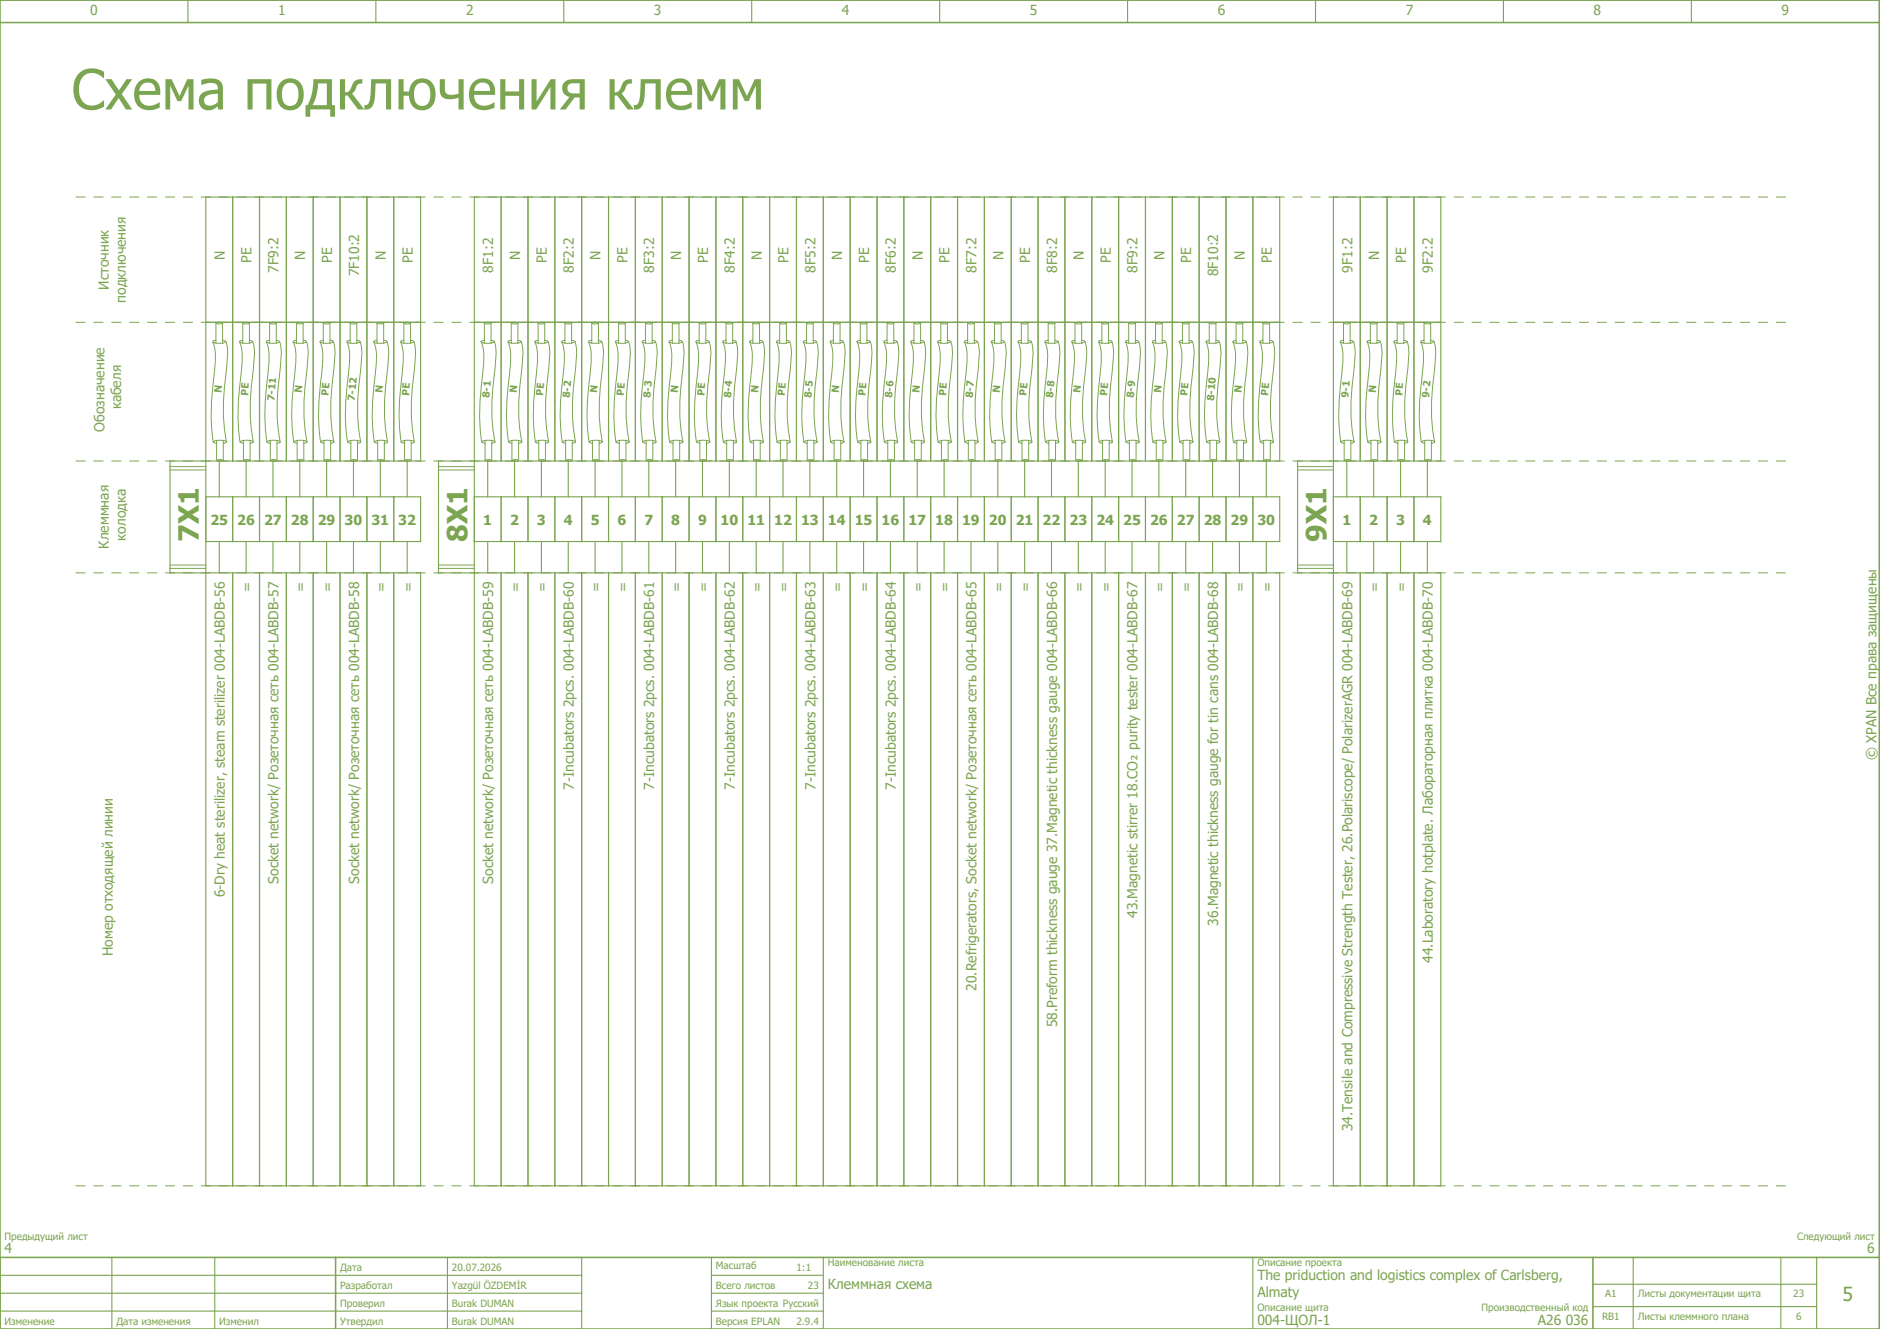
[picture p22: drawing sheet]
<svg xmlns="http://www.w3.org/2000/svg" width="420mm" height="297mm" viewBox="0 0 420 297" stroke-linecap="round" stroke-linejoin="round" font-family="sans-serif">
<defs><g id="words">
<text font-size="12.4" fill="#7ca552" x="16" y="24.5">Схема подключения клемм</text>
<g font-size="6.2" fill="#7ca552">
<text x="44.5" y="121.1" transform="rotate(-90 44.5 121.1)">7X1</text>
<text x="104.5" y="121.1" transform="rotate(-90 104.5 121.1)">8X1</text>
<text x="296.5" y="121.1" transform="rotate(-90 296.5 121.1)">9X1</text>
</g>
<text font-size="4.3" fill="#7ca552" x="411.8" y="290.8">5</text>
<g font-size="3.1" fill="#7ca552">
<text x="20.2" y="3.4">0</text>
<text x="62.2" y="3.4">1</text>
<text x="104.2" y="3.4">2</text>
<text x="146.2" y="3.4">3</text>
<text x="188.2" y="3.4">4</text>
<text x="230.2" y="3.4">5</text>
<text x="272.2" y="3.4">6</text>
<text x="314.2" y="3.4">7</text>
<text x="356.2" y="3.4">8</text>
<text x="398.2" y="3.4">9</text>
<text x="50.2" y="58.1" transform="rotate(-90 50.2 58.1)">N</text>
<text x="56.2" y="58.8" transform="rotate(-90 56.2 58.8)">PE</text>
<text x="68.2" y="58.1" transform="rotate(-90 68.2 58.1)">N</text>
<text x="74.2" y="58.8" transform="rotate(-90 74.2 58.8)">PE</text>
<text x="86.2" y="58.1" transform="rotate(-90 86.2 58.1)">N</text>
<text x="92.2" y="58.8" transform="rotate(-90 92.2 58.8)">PE</text>
<text x="116.2" y="58.1" transform="rotate(-90 116.2 58.1)">N</text>
<text x="122.2" y="58.8" transform="rotate(-90 122.2 58.8)">PE</text>
<text x="134.2" y="58.1" transform="rotate(-90 134.2 58.1)">N</text>
<text x="140.2" y="58.8" transform="rotate(-90 140.2 58.8)">PE</text>
<text x="152.2" y="58.1" transform="rotate(-90 152.2 58.1)">N</text>
<text x="158.2" y="58.8" transform="rotate(-90 158.2 58.8)">PE</text>
<text x="170.2" y="58.1" transform="rotate(-90 170.2 58.1)">N</text>
<text x="176.2" y="58.8" transform="rotate(-90 176.2 58.8)">PE</text>
<text x="188.2" y="58.1" transform="rotate(-90 188.2 58.1)">N</text>
<text x="194.2" y="58.8" transform="rotate(-90 194.2 58.8)">PE</text>
<text x="206.2" y="58.1" transform="rotate(-90 206.2 58.1)">N</text>
<text x="212.2" y="58.8" transform="rotate(-90 212.2 58.8)">PE</text>
<text x="224.2" y="58.1" transform="rotate(-90 224.2 58.1)">N</text>
<text x="230.2" y="58.8" transform="rotate(-90 230.2 58.8)">PE</text>
<text x="242.2" y="58.1" transform="rotate(-90 242.2 58.1)">N</text>
<text x="248.2" y="58.8" transform="rotate(-90 248.2 58.8)">PE</text>
<text x="260.2" y="58.1" transform="rotate(-90 260.2 58.1)">N</text>
<text x="266.2" y="58.8" transform="rotate(-90 266.2 58.8)">PE</text>
<text x="278.2" y="58.1" transform="rotate(-90 278.2 58.1)">N</text>
<text x="284.2" y="58.8" transform="rotate(-90 284.2 58.8)">PE</text>
<text x="308.2" y="58.1" transform="rotate(-90 308.2 58.1)">N</text>
<text x="314.2" y="58.8" transform="rotate(-90 314.2 58.8)">PE</text>
<text x="24.4" y="64.7" transform="rotate(-90 24.4 64.7)">Источник</text>
<text x="62.2" y="60.9" transform="rotate(-90 62.2 60.9)">7F9:2</text>
<text x="80.2" y="61.8" transform="rotate(-90 80.2 61.8)">7F10:2</text>
<text x="110.2" y="60.9" transform="rotate(-90 110.2 60.9)">8F1:2</text>
<text x="128.2" y="60.9" transform="rotate(-90 128.2 60.9)">8F2:2</text>
<text x="146.2" y="60.9" transform="rotate(-90 146.2 60.9)">8F3:2</text>
<text x="164.2" y="60.9" transform="rotate(-90 164.2 60.9)">8F4:2</text>
<text x="182.2" y="60.9" transform="rotate(-90 182.2 60.9)">8F5:2</text>
<text x="200.2" y="60.9" transform="rotate(-90 200.2 60.9)">8F6:2</text>
<text x="218.2" y="60.9" transform="rotate(-90 218.2 60.9)">8F7:2</text>
<text x="236.2" y="60.9" transform="rotate(-90 236.2 60.9)">8F8:2</text>
<text x="254.2" y="60.9" transform="rotate(-90 254.2 60.9)">8F9:2</text>
<text x="272.2" y="61.8" transform="rotate(-90 272.2 61.8)">8F10:2</text>
<text x="302.2" y="60.9" transform="rotate(-90 302.2 60.9)">9F1:2</text>
<text x="320.2" y="60.9" transform="rotate(-90 320.2 60.9)">9F2:2</text>
<text x="28.1" y="67.7" transform="rotate(-90 28.1 67.7)">подключения</text>
<text x="27.1" y="91.5" transform="rotate(-90 27.1 91.5)">кабеля</text>
<text x="23.4" y="96.5" transform="rotate(-90 23.4 96.5)">Обозначение</text>
<text x="47" y="117.3">25</text>
<text x="53" y="117.3">26</text>
<text x="59" y="117.3">27</text>
<text x="65" y="117.3">28</text>
<text x="71" y="117.3">29</text>
<text x="77" y="117.3">30</text>
<text x="83" y="117.3">31</text>
<text x="89" y="117.3">32</text>
<text x="108" y="117.3">1</text>
<text x="114" y="117.3">2</text>
<text x="120" y="117.3">3</text>
<text x="126" y="117.3">4</text>
<text x="132" y="117.3">5</text>
<text x="138" y="117.3">6</text>
<text x="144" y="117.3">7</text>
<text x="150" y="117.3">8</text>
<text x="156" y="117.3">9</text>
<text x="161" y="117.3">10</text>
<text x="167" y="117.3">11</text>
<text x="173" y="117.3">12</text>
<text x="179" y="117.3">13</text>
<text x="185" y="117.3">14</text>
<text x="191" y="117.3">15</text>
<text x="197" y="117.3">16</text>
<text x="203" y="117.3">17</text>
<text x="209" y="117.3">18</text>
<text x="215" y="117.3">19</text>
<text x="221" y="117.3">20</text>
<text x="227" y="117.3">21</text>
<text x="233" y="117.3">22</text>
<text x="239" y="117.3">23</text>
<text x="245" y="117.3">24</text>
<text x="251" y="117.3">25</text>
<text x="257" y="117.3">26</text>
<text x="263" y="117.3">27</text>
<text x="269" y="117.3">28</text>
<text x="275" y="117.3">29</text>
<text x="281" y="117.3">30</text>
<text x="300" y="117.3">1</text>
<text x="306" y="117.3">2</text>
<text x="312" y="117.3">3</text>
<text x="318" y="117.3">4</text>
<text x="24.4" y="122.6" transform="rotate(-90 24.4 122.6)">Клеммная</text>
<text x="28.1" y="120.8" transform="rotate(-90 28.1 120.8)">колодка</text>
<text x="56.2" y="132.3" transform="rotate(-90 56.2 132.3)">=</text>
<text x="68.2" y="132.3" transform="rotate(-90 68.2 132.3)">=</text>
<text x="74.2" y="132.3" transform="rotate(-90 74.2 132.3)">=</text>
<text x="86.2" y="132.3" transform="rotate(-90 86.2 132.3)">=</text>
<text x="92.2" y="132.3" transform="rotate(-90 92.2 132.3)">=</text>
<text x="116.2" y="132.3" transform="rotate(-90 116.2 132.3)">=</text>
<text x="122.2" y="132.3" transform="rotate(-90 122.2 132.3)">=</text>
<text x="134.2" y="132.3" transform="rotate(-90 134.2 132.3)">=</text>
<text x="140.2" y="132.3" transform="rotate(-90 140.2 132.3)">=</text>
<text x="152.2" y="132.3" transform="rotate(-90 152.2 132.3)">=</text>
<text x="158.2" y="132.3" transform="rotate(-90 158.2 132.3)">=</text>
<text x="170.2" y="132.3" transform="rotate(-90 170.2 132.3)">=</text>
<text x="176.2" y="132.3" transform="rotate(-90 176.2 132.3)">=</text>
<text x="188.2" y="132.3" transform="rotate(-90 188.2 132.3)">=</text>
<text x="194.2" y="132.3" transform="rotate(-90 194.2 132.3)">=</text>
<text x="206.2" y="132.3" transform="rotate(-90 206.2 132.3)">=</text>
<text x="212.2" y="132.3" transform="rotate(-90 212.2 132.3)">=</text>
<text x="224.2" y="132.3" transform="rotate(-90 224.2 132.3)">=</text>
<text x="230.2" y="132.3" transform="rotate(-90 230.2 132.3)">=</text>
<text x="242.2" y="132.3" transform="rotate(-90 242.2 132.3)">=</text>
<text x="248.2" y="132.3" transform="rotate(-90 248.2 132.3)">=</text>
<text x="260.2" y="132.3" transform="rotate(-90 260.2 132.3)">=</text>
<text x="266.2" y="132.3" transform="rotate(-90 266.2 132.3)">=</text>
<text x="278.2" y="132.3" transform="rotate(-90 278.2 132.3)">=</text>
<text x="284.2" y="132.3" transform="rotate(-90 284.2 132.3)">=</text>
<text x="308.2" y="132.3" transform="rotate(-90 308.2 132.3)">=</text>
<text x="314.2" y="132.3" transform="rotate(-90 314.2 132.3)">=</text>
<text x="419.4" y="169.9" transform="rotate(-90 419.4 169.9)">© XPAN Все права защищены</text>
<text x="128.2" y="176.5" transform="rotate(-90 128.2 176.5)">7-Incubators 2pcs. 004-LABDB-60</text>
<text x="146.2" y="176.5" transform="rotate(-90 146.2 176.5)">7-Incubators 2pcs. 004-LABDB-61</text>
<text x="164.2" y="176.5" transform="rotate(-90 164.2 176.5)">7-Incubators 2pcs. 004-LABDB-62</text>
<text x="182.2" y="176.5" transform="rotate(-90 182.2 176.5)">7-Incubators 2pcs. 004-LABDB-63</text>
<text x="200.2" y="176.5" transform="rotate(-90 200.2 176.5)">7-Incubators 2pcs. 004-LABDB-64</text>
<text x="62.2" y="197.5" transform="rotate(-90 62.2 197.5)">Socket network/ Розеточная сеть 004-LABDB-57</text>
<text x="80.2" y="197.5" transform="rotate(-90 80.2 197.5)">Socket network/ Розеточная сеть 004-LABDB-58</text>
<text x="110.2" y="197.5" transform="rotate(-90 110.2 197.5)">Socket network/ Розеточная сеть 004-LABDB-59</text>
<text x="50.2" y="200.5" transform="rotate(-90 50.2 200.5)">6-Dry heat sterilizer, steam sterilizer 004-LABDB-56</text>
<text x="254.2" y="205.2" transform="rotate(-90 254.2 205.2)">43.Magnetic stirrer 18.CO₂ purity tester 004-LABDB-67</text>
<text x="272.2" y="206.9" transform="rotate(-90 272.2 206.9)">36.Magnetic thickness gauge for tin cans 004-LABDB-68</text>
<text x="25.2" y="213.7" transform="rotate(-90 25.2 213.7)">Номер отходящей линии</text>
<text x="320.2" y="215.2" transform="rotate(-90 320.2 215.2)">44.Laboratory hotplate. Лабораторная плитка 004-LABDB-70</text>
<text x="218.2" y="221.4" transform="rotate(-90 218.2 221.4)">20.Refrigerators, Socket network/ Розеточная сеть 004-LABDB-65</text>
<text x="236.2" y="229.6" transform="rotate(-90 236.2 229.6)">58.Preform thickness gauge 37.Magnetic thickness gauge 004-LABDB-66</text>
<text x="302.2" y="252.9" transform="rotate(-90 302.2 252.9)">34.Tensile and Compressive Strength Tester, 26.Polariscope/ PolarizerAGR 004-LABDB-69</text>
<text x="1" y="280">4</text>
<text x="417.3" y="280">6</text>
<text x="281" y="286">The priduction and logistics complex of Carlsberg,</text>
<text x="185" y="288.1">Клеммная схема</text>
<text x="281" y="289.8">Almaty</text>
<text x="281" y="296">004-ЩОЛ-1</text>
<text x="343.7" y="296">A26 036</text>
</g>
<g font-size="2.2" fill="#7ca552">
<text x="49.5" y="87.9" transform="rotate(-85 49.5 87.9)">N</text>
<text x="55.4" y="88.4" transform="rotate(-85 55.4 88.4)">PE</text>
<text x="61.3" y="89.6" transform="rotate(-85 61.3 89.6)">7-11</text>
<text x="67.5" y="87.9" transform="rotate(-85 67.5 87.9)">N</text>
<text x="73.4" y="88.4" transform="rotate(-85 73.4 88.4)">PE</text>
<text x="79.3" y="89.6" transform="rotate(-85 79.3 89.6)">7-12</text>
<text x="85.5" y="87.9" transform="rotate(-85 85.5 87.9)">N</text>
<text x="91.4" y="88.4" transform="rotate(-85 91.4 88.4)">PE</text>
<text x="109.4" y="88.9" transform="rotate(-85 109.4 88.9)">8-1</text>
<text x="115.5" y="87.9" transform="rotate(-85 115.5 87.9)">N</text>
<text x="121.4" y="88.4" transform="rotate(-85 121.4 88.4)">PE</text>
<text x="127.4" y="88.9" transform="rotate(-85 127.4 88.9)">8-2</text>
<text x="133.5" y="87.9" transform="rotate(-85 133.5 87.9)">N</text>
<text x="139.4" y="88.4" transform="rotate(-85 139.4 88.4)">PE</text>
<text x="145.4" y="88.9" transform="rotate(-85 145.4 88.9)">8-3</text>
<text x="151.5" y="87.9" transform="rotate(-85 151.5 87.9)">N</text>
<text x="157.4" y="88.4" transform="rotate(-85 157.4 88.4)">PE</text>
<text x="163.4" y="88.9" transform="rotate(-85 163.4 88.9)">8-4</text>
<text x="169.5" y="87.9" transform="rotate(-85 169.5 87.9)">N</text>
<text x="175.4" y="88.4" transform="rotate(-85 175.4 88.4)">PE</text>
<text x="181.4" y="88.9" transform="rotate(-85 181.4 88.9)">8-5</text>
<text x="187.5" y="87.9" transform="rotate(-85 187.5 87.9)">N</text>
<text x="193.4" y="88.4" transform="rotate(-85 193.4 88.4)">PE</text>
<text x="199.4" y="88.9" transform="rotate(-85 199.4 88.9)">8-6</text>
<text x="205.5" y="87.9" transform="rotate(-85 205.5 87.9)">N</text>
<text x="211.4" y="88.4" transform="rotate(-85 211.4 88.4)">PE</text>
<text x="217.4" y="88.9" transform="rotate(-85 217.4 88.9)">8-7</text>
<text x="223.5" y="87.9" transform="rotate(-85 223.5 87.9)">N</text>
<text x="229.4" y="88.4" transform="rotate(-85 229.4 88.4)">PE</text>
<text x="235.4" y="88.9" transform="rotate(-85 235.4 88.9)">8-8</text>
<text x="241.5" y="87.9" transform="rotate(-85 241.5 87.9)">N</text>
<text x="247.4" y="88.4" transform="rotate(-85 247.4 88.4)">PE</text>
<text x="253.4" y="88.9" transform="rotate(-85 253.4 88.9)">8-9</text>
<text x="259.5" y="87.9" transform="rotate(-85 259.5 87.9)">N</text>
<text x="265.4" y="88.4" transform="rotate(-85 265.4 88.4)">PE</text>
<text x="271.3" y="89.6" transform="rotate(-85 271.3 89.6)">8-10</text>
<text x="277.5" y="87.9" transform="rotate(-85 277.5 87.9)">N</text>
<text x="283.4" y="88.4" transform="rotate(-85 283.4 88.4)">PE</text>
<text x="301.4" y="88.9" transform="rotate(-85 301.4 88.9)">9-1</text>
<text x="307.5" y="87.9" transform="rotate(-85 307.5 87.9)">N</text>
<text x="313.4" y="88.4" transform="rotate(-85 313.4 88.4)">PE</text>
<text x="319.4" y="88.9" transform="rotate(-85 319.4 88.9)">9-2</text>
<text x="1" y="277">Предыдущий лист</text>
<text x="401.6" y="277">Следующий лист</text>
<text x="76" y="284">Дата</text>
<text x="101" y="284">20.07.2026</text>
<text x="160" y="283.6">Масштаб</text>
<text x="178" y="284">1:1</text>
<text x="185" y="283">Наименование листа</text>
<text x="281" y="283">Описание проекта</text>
<text x="76" y="288">Разработал</text>
<text x="76" y="292">Проверил</text>
<text x="101" y="288">Yazgül ÖZDEMİR</text>
<text x="101" y="292">Burak DUMAN</text>
<text x="160" y="288">Всего листов</text>
<text x="160" y="292">Язык проекта Русский</text>
<text x="180.6" y="288">23</text>
<text x="281" y="293">Описание щита</text>
<text x="331.1" y="293">Производственный код</text>
<text x="358.7" y="289.9">A1</text>
<text x="366" y="289.9">Листы документации щита</text>
<text x="400.8" y="289.9">23</text>
<text x="1" y="296">Изменение</text>
<text x="26" y="296">Дата изменения</text>
<text x="49" y="296">Изменил</text>
<text x="76" y="296">Утвердил</text>
<text x="101" y="296">Burak DUMAN</text>
<text x="160" y="296">Версия EPLAN</text>
<text x="178" y="296">2.9.4</text>
<text x="358" y="294.9">RB1</text>
<text x="366" y="294.9">Листы клеммного плана</text>
<text x="401.4" y="294.9">6</text>
</g>
</g></defs>
<path d="M0 0h420v297h-420zM0 5h420M0 281h420M75 281v16" fill="none" stroke="#7ca552" stroke-width=".35"/>
<g fill="none" stroke="#7ca552" stroke-width=".25">
<path d="M42 0v5M84 0v5M126 0v5M168 0v5M210 0v5M252 0v5M294 0v5M336 0v5M378 0v5M46 44h48v59h-56v25h56v137h-48zM52 44v59M58 44v59"/>
<path d="M64 44v59M70 44v59M76 44v59M82 44v59M88 44v59M106 44h180v59h-188v25h188v137h-180zM112 44v59M118 44v59M124 44v59M130 44v59M136 44v59M142 44v59"/>
<path d="M148 44v59M154 44v59M160 44v59M166 44v59M172 44v59M178 44v59M184 44v59M190 44v59M196 44v59M202 44v59M208 44v59M214 44v59"/>
<path d="M220 44v59M226 44v59M232 44v59M238 44v59M244 44v59M250 44v59M256 44v59M262 44v59M268 44v59M274 44v59M280 44v59M298 44h24v59h-32v25h32v137h-24z"/>
<path d="M304 44v59M310 44v59M316 44v59M46 72h48M106 72h180M298 72h24M46 111h48v10h-48M49 103v8M52 111v10M55 103v8M58 111v10M61 103v8"/>
<path d="M64 111v10M67 103v8M70 111v10M73 103v8M76 111v10M79 103v8M82 111v10M85 103v8M88 111v10M91 103v8M106 111h180v10h-180M109 103v8"/>
<path d="M112 111v10M115 103v8M118 111v10M121 103v8M124 111v10M127 103v8M130 111v10M133 103v8M136 111v10M139 103v8M142 111v10M145 103v8"/>
<path d="M148 111v10M151 103v8M154 111v10M157 103v8M160 111v10M163 103v8M166 111v10M169 103v8M172 111v10M175 103v8M178 111v10M181 103v8"/>
<path d="M184 111v10M187 103v8M190 111v10M193 103v8M196 111v10M199 103v8M202 111v10M205 103v8M208 111v10M211 103v8M214 111v10M217 103v8"/>
<path d="M220 111v10M223 103v8M226 111v10M229 103v8M232 111v10M235 103v8M238 111v10M241 103v8M244 111v10M247 103v8M250 111v10M253 103v8"/>
<path d="M256 111v10M259 103v8M262 111v10M265 103v8M268 111v10M271 103v8M274 111v10M277 103v8M280 111v10M283 103v8M298 111h24v10h-24M301 103v8"/>
<path d="M304 111v10M307 103v8M310 111v10M313 103v8M316 111v10M319 103v8M49 121v7M52 128v137M55 121v7M58 128v137M61 121v7M64 128v137"/>
<path d="M67 121v7M70 128v137M73 121v7M76 128v137M79 121v7M82 128v137M85 121v7M88 128v137M91 121v7M109 121v7M112 128v137M115 121v7"/>
<path d="M118 128v137M121 121v7M124 128v137M127 121v7M130 128v137M133 121v7M136 128v137M139 121v7M142 128v137M145 121v7M148 128v137M151 121v7"/>
<path d="M154 128v137M157 121v7M160 128v137M163 121v7M166 128v137M169 121v7M172 128v137M175 121v7M178 128v137M181 121v7M184 128v137M187 121v7"/>
<path d="M190 128v137M193 121v7M196 128v137M199 121v7M202 128v137M205 121v7M208 128v137M211 121v7M214 128v137M217 121v7M220 128v137M223 121v7"/>
<path d="M226 128v137M229 121v7M232 128v137M235 121v7M238 128v137M241 121v7M244 128v137M247 121v7M250 128v137M253 121v7M256 128v137M259 121v7"/>
<path d="M262 128v137M265 121v7M268 128v137M271 121v7M274 128v137M277 121v7M280 128v137M283 121v7M301 121v7M304 128v137M307 121v7M310 128v137"/>
<path d="M313 121v7M316 128v137M319 121v7M0 285h130M0 289h130M0 293h130M25 281v16M48 281v16M100 281v16M130 281v16M159 281v16M159 285h25"/>
<path d="M159 289h25M159 293h25M184 281v16M280 281v16M356 287h50M356 281v16M356 292h50M365 281v16M398 281v16M406 281v16"/>
</g>
<path d="M17 44h382M17 72h382M17 103h382M17 128h382M17 265h382" fill="none" stroke="#7ca552" stroke-width=".22" stroke-dasharray="2 2"/>
<g fill="none" stroke="#7ca552" stroke-width=".22">
<path d="M47.5 76.4a12.4 12.4 0 0 1 .4 6.5 59.6 59.6 0 0 0-.3 15.9M48.3 76.7h1.4M48.3 76l-.5 .1-.3 .3 .8 .3M48.3 72.2v4.5M48.3 72.2l.7-.2 .7 .2-.7 .2zM49.7 76l.8 .4-.8 .3M49.7 72.2v4.5M50.5 76.3a14.7 14.7 0 0 1 .1 6.5 49.4 49.4 0 0 0 0 16M53.5 76.4a12.4 12.4 0 0 1 .4 6.5 59.6 59.6 0 0 0-.3 15.9M54.3 76.7h1.4M54.3 76l-.5 .1-.3 .3 .8 .3M54.3 72.2v4.5"/>
<path d="M54.3 72.2l.7-.2 .7 .2-.7 .2zM55.7 76l.8 .4-.8 .3M55.7 72.2v4.5M56.5 76.3a14.7 14.7 0 0 1 .1 6.5 49.4 49.4 0 0 0 0 16M59.5 76.4a12.4 12.4 0 0 1 .4 6.5 59.6 59.6 0 0 0-.3 15.9M60.3 72.2l.7-.2 .7 .2-.7 .2zM60.3 76.7h1.4M60.3 76l-.5 .1-.3 .3 .8 .3M60.3 72.2v4.5M61.7 76l.8 .4-.8 .3M61.7 72.2v4.5M62.5 76.3a14.7 14.7 0 0 1 .1 6.5 49.4 49.4 0 0 0 0 16"/>
<path d="M65.5 76.4a12.4 12.4 0 0 1 .4 6.5 59.6 59.6 0 0 0-.3 15.9M66.3 72.2l.7-.2 .7 .2-.7 .2zM66.3 76.7h1.4M66.3 76l-.5 .1-.3 .3 .8 .3M66.3 72.2v4.5M67.7 76l.8 .4-.8 .3M67.7 72.2v4.5M68.5 76.3a14.7 14.7 0 0 1 .1 6.5 49.4 49.4 0 0 0 0 16M71.5 76.4a12.4 12.4 0 0 1 .4 6.5 59.6 59.6 0 0 0-.3 15.9M72.3 72.2l.7-.2 .7 .2-.7 .2zM72.3 76.7h1.4M72.3 76l-.5 .1-.3 .3 .8 .3"/>
<path d="M72.3 72.2v4.5M73.7 76l.8 .4-.8 .3M73.7 72.2v4.5M74.5 76.3a14.7 14.7 0 0 1 .1 6.5 49.4 49.4 0 0 0 0 16M77.5 76.4a12.4 12.4 0 0 1 .4 6.5 59.6 59.6 0 0 0-.3 15.9M78.3 72.2l.7-.2 .7 .2-.7 .2zM78.3 76.7h1.4M78.3 76l-.5 .1-.3 .3 .8 .3M78.3 72.2v4.5M79.7 76l.8 .4-.8 .3M79.7 72.2v4.5M80.5 76.3a14.7 14.7 0 0 1 .1 6.5 49.4 49.4 0 0 0 0 16"/>
<path d="M83.5 76.4a12.4 12.4 0 0 1 .4 6.5 59.6 59.6 0 0 0-.3 15.9M84.3 72.2l.7-.2 .7 .2-.7 .2zM84.3 76.7h1.4M84.3 76l-.5 .1-.3 .3 .8 .3M84.3 72.2v4.5M85.7 76l.8 .4-.8 .3M85.7 72.2v4.5M86.5 76.3a14.7 14.7 0 0 1 .1 6.5 49.4 49.4 0 0 0 0 16M89.5 76.4a12.4 12.4 0 0 1 .4 6.5 59.6 59.6 0 0 0-.3 15.9M90.3 72.2l.7-.2 .7 .2-.7 .2zM90.3 76.7h1.4M90.3 76l-.5 .1-.3 .3 .8 .3"/>
<path d="M90.3 72.2v4.5M91.7 76l.8 .4-.8 .3M91.7 72.2v4.5M92.5 76.3a14.7 14.7 0 0 1 .1 6.5 49.4 49.4 0 0 0 0 16M107.5 76.4a12.4 12.4 0 0 1 .4 6.5 59.6 59.6 0 0 0-.3 15.9M108.3 72.2l.7-.2 .7 .2-.7 .2zM108.3 76.7h1.4M108.3 76l-.5 .1-.3 .3 .8 .3M108.3 72.2v4.5M109.7 76l.8 .4-.8 .3M109.7 72.2v4.5M110.5 76.3a14.7 14.7 0 0 1 .1 6.5 49.4 49.4 0 0 0 0 16"/>
<path d="M113.5 76.4a12.4 12.4 0 0 1 .4 6.5 59.6 59.6 0 0 0-.3 15.9M114.3 72.2l.7-.2 .7 .2-.7 .2zM114.3 76.7h1.4M114.3 76l-.5 .1-.3 .3 .8 .3M114.3 72.2v4.5M115.7 76l.8 .4-.8 .3M115.7 72.2v4.5M116.5 76.3a14.7 14.7 0 0 1 .1 6.5 49.4 49.4 0 0 0 0 16M119.5 76.4a12.4 12.4 0 0 1 .4 6.5 59.6 59.6 0 0 0-.3 15.9M120.3 72.2l.7-.2 .7 .2-.7 .2zM120.3 76.7h1.4M120.3 76l-.5 .1-.3 .3 .8 .3"/>
<path d="M120.3 72.2v4.5M121.7 76l.8 .4-.8 .3M121.7 72.2v4.5M122.5 76.3a14.7 14.7 0 0 1 .1 6.5 49.4 49.4 0 0 0 0 16M125.5 76.4a12.4 12.4 0 0 1 .4 6.5 59.6 59.6 0 0 0-.3 15.9M126.3 72.2l.7-.2 .7 .2-.7 .2zM126.3 76.7h1.4M126.3 76l-.5 .1-.3 .3 .8 .3M126.3 72.2v4.5M127.7 76l.8 .4-.8 .3M127.7 72.2v4.5M128.5 76.3a14.7 14.7 0 0 1 .1 6.5 49.4 49.4 0 0 0 0 16"/>
<path d="M131.5 76.4a12.4 12.4 0 0 1 .4 6.5 59.6 59.6 0 0 0-.3 15.9M132.3 72.2l.7-.2 .7 .2-.7 .2zM132.3 76.7h1.4M132.3 76l-.5 .1-.3 .3 .8 .3M132.3 72.2v4.5M133.7 76l.8 .4-.8 .3M133.7 72.2v4.5M134.5 76.3a14.7 14.7 0 0 1 .1 6.5 49.4 49.4 0 0 0 0 16M137.5 76.4a12.4 12.4 0 0 1 .4 6.5 59.6 59.6 0 0 0-.3 15.9M138.3 72.2l.7-.2 .7 .2-.7 .2zM138.3 76.7h1.4M138.3 76l-.5 .1-.3 .3 .8 .3"/>
<path d="M138.3 72.2v4.5M139.7 76l.8 .4-.8 .3M139.7 72.2v4.5M140.5 76.3a14.7 14.7 0 0 1 .1 6.5 49.4 49.4 0 0 0 0 16M143.5 76.4a12.4 12.4 0 0 1 .4 6.5 59.6 59.6 0 0 0-.3 15.9M144.3 76.7h1.4M144.3 76l-.5 .1-.3 .3 .8 .3M144.3 72.2v4.5M144.3 72.2l.7-.2 .7 .2-.7 .2zM145.7 76l.8 .4-.8 .3M145.7 72.2v4.5M146.5 76.3a14.7 14.7 0 0 1 .1 6.5 49.4 49.4 0 0 0 0 16"/>
<path d="M149.5 76.4a12.4 12.4 0 0 1 .4 6.5 59.6 59.6 0 0 0-.3 15.9M150.3 72.2l.7-.2 .7 .2-.7 .2zM150.3 76.7h1.4M150.3 76l-.5 .1-.3 .3 .8 .3M150.3 72.2v4.5M151.7 76l.8 .4-.8 .3M151.7 72.2v4.5M152.5 76.3a14.7 14.7 0 0 1 .1 6.5 49.4 49.4 0 0 0 0 16M155.5 76.4a12.4 12.4 0 0 1 .4 6.5 59.6 59.6 0 0 0-.3 15.9M156.3 72.2l.7-.2 .7 .2-.7 .2zM156.3 76.7h1.4M156.3 76l-.5 .1-.3 .3 .8 .3"/>
<path d="M156.3 72.2v4.5M157.7 76l.8 .4-.8 .3M157.7 72.2v4.5M158.5 76.3a14.7 14.7 0 0 1 .1 6.5 49.4 49.4 0 0 0 0 16M161.5 76.4a12.4 12.4 0 0 1 .4 6.5 59.6 59.6 0 0 0-.3 15.9M162.3 72.2l.7-.2 .7 .2-.7 .2zM162.3 76.7h1.4M162.3 76l-.5 .1-.3 .3 .8 .3M162.3 72.2v4.5M163.7 76l.8 .4-.8 .3M163.7 72.2v4.5M164.5 76.3a14.7 14.7 0 0 1 .1 6.5 49.4 49.4 0 0 0 0 16"/>
<path d="M167.5 76.4a12.4 12.4 0 0 1 .4 6.5 59.6 59.6 0 0 0-.3 15.9M168.3 72.2l.7-.2 .7 .2-.7 .2zM168.3 76.7h1.4M168.3 76l-.5 .1-.3 .3 .8 .3M168.3 72.2v4.5M169.7 76l.8 .4-.8 .3M169.7 72.2v4.5M170.5 76.3a14.7 14.7 0 0 1 .1 6.5 49.4 49.4 0 0 0 0 16M173.5 76.4a12.4 12.4 0 0 1 .4 6.5 59.6 59.6 0 0 0-.3 15.9M174.3 72.2l.7-.2 .7 .2-.7 .2zM174.3 76.7h1.4M174.3 76l-.5 .1-.3 .3 .8 .3"/>
<path d="M174.3 72.2v4.5M175.7 76l.8 .4-.8 .3M175.7 72.2v4.5M176.5 76.3a14.7 14.7 0 0 1 .1 6.5 49.4 49.4 0 0 0 0 16M179.5 76.4a12.4 12.4 0 0 1 .4 6.5 59.6 59.6 0 0 0-.3 15.9M180.3 72.2l.7-.2 .7 .2-.7 .2zM180.3 76.7h1.4M180.3 76l-.5 .1-.3 .3 .8 .3M180.3 72.2v4.5M181.7 76l.8 .4-.8 .3M181.7 72.2v4.5M182.5 76.3a14.7 14.7 0 0 1 .1 6.5 49.4 49.4 0 0 0 0 16"/>
<path d="M185.5 76.4a12.4 12.4 0 0 1 .4 6.5 59.6 59.6 0 0 0-.3 15.9M186.3 72.2l.7-.2 .7 .2-.7 .2zM186.3 76.7h1.4M186.3 76l-.5 .1-.3 .3 .8 .3M186.3 72.2v4.5M187.7 76l.8 .4-.8 .3M187.7 72.2v4.5M188.5 76.3a14.7 14.7 0 0 1 .1 6.5 49.4 49.4 0 0 0 0 16M191.5 76.4a12.4 12.4 0 0 1 .4 6.5 59.6 59.6 0 0 0-.3 15.9M192.3 76.7h1.4M192.3 76l-.5 .1-.3 .3 .8 .3M192.3 72.2v4.5"/>
<path d="M192.3 72.2l.7-.2 .7 .2-.7 .2zM193.7 76l.8 .4-.8 .3M193.7 72.2v4.5M194.5 76.3a14.7 14.7 0 0 1 .1 6.5 49.4 49.4 0 0 0 0 16M197.5 76.4a12.4 12.4 0 0 1 .4 6.5 59.6 59.6 0 0 0-.3 15.9M198.3 72.2l.7-.2 .7 .2-.7 .2zM198.3 76.7h1.4M198.3 76l-.5 .1-.3 .3 .8 .3M198.3 72.2v4.5M199.7 76l.8 .4-.8 .3M199.7 72.2v4.5M200.5 76.3a14.7 14.7 0 0 1 .1 6.5 49.4 49.4 0 0 0 0 16"/>
<path d="M203.5 76.4a12.4 12.4 0 0 1 .4 6.5 59.6 59.6 0 0 0-.3 15.9M204.3 72.2l.7-.2 .7 .2-.7 .2zM204.3 76.7h1.4M204.3 76l-.5 .1-.3 .3 .8 .3M204.3 72.2v4.5M205.7 76l.8 .4-.8 .3M205.7 72.2v4.5M206.5 76.3a14.7 14.7 0 0 1 .1 6.5 49.4 49.4 0 0 0 0 16M209.5 76.4a12.4 12.4 0 0 1 .4 6.5 59.6 59.6 0 0 0-.3 15.9M210.3 72.2l.7-.2 .7 .2-.7 .2zM210.3 76.7h1.4M210.3 76l-.5 .1-.3 .3 .8 .3"/>
<path d="M210.3 72.2v4.5M211.7 76l.8 .4-.8 .3M211.7 72.2v4.5M212.5 76.3a14.7 14.7 0 0 1 .1 6.5 49.4 49.4 0 0 0 0 16M215.5 76.4a12.4 12.4 0 0 1 .4 6.5 59.6 59.6 0 0 0-.3 15.9M216.3 72.2l.7-.2 .7 .2-.7 .2zM216.3 76.7h1.4M216.3 76l-.5 .1-.3 .3 .8 .3M216.3 72.2v4.5M217.7 76l.8 .4-.8 .3M217.7 72.2v4.5M218.5 76.3a14.7 14.7 0 0 1 .1 6.5 49.4 49.4 0 0 0 0 16"/>
<path d="M221.5 76.4a12.4 12.4 0 0 1 .4 6.5 59.6 59.6 0 0 0-.3 15.9M222.3 72.2l.7-.2 .7 .2-.7 .2zM222.3 76.7h1.4M222.3 76l-.5 .1-.3 .3 .8 .3M222.3 72.2v4.5M223.7 76l.8 .4-.8 .3M223.7 72.2v4.5M224.5 76.3a14.7 14.7 0 0 1 .1 6.5 49.4 49.4 0 0 0 0 16M227.5 76.4a12.4 12.4 0 0 1 .4 6.5 59.6 59.6 0 0 0-.3 15.9M228.3 72.2l.7-.2 .7 .2-.7 .2zM228.3 76.7h1.4M228.3 76l-.5 .1-.3 .3 .8 .3"/>
<path d="M228.3 72.2v4.5M229.7 76l.8 .4-.8 .3M229.7 72.2v4.5M230.5 76.3a14.7 14.7 0 0 1 .1 6.5 49.4 49.4 0 0 0 0 16M233.5 76.4a12.4 12.4 0 0 1 .4 6.5 59.6 59.6 0 0 0-.3 15.9M234.3 72.2l.7-.2 .7 .2-.7 .2zM234.3 76.7h1.4M234.3 76l-.5 .1-.3 .3 .8 .3M234.3 72.2v4.5M235.7 76l.8 .4-.8 .3M235.7 72.2v4.5M236.5 76.3a14.7 14.7 0 0 1 .1 6.5 49.4 49.4 0 0 0 0 16"/>
<path d="M239.5 76.4a12.4 12.4 0 0 1 .4 6.5 59.6 59.6 0 0 0-.3 15.9M240.3 76.7h1.4M240.3 76l-.5 .1-.3 .3 .8 .3M240.3 72.2v4.5M240.3 72.2l.7-.2 .7 .2-.7 .2zM241.7 76l.8 .4-.8 .3M241.7 72.2v4.5M242.5 76.3a14.7 14.7 0 0 1 .1 6.5 49.4 49.4 0 0 0 0 16M245.5 76.4a12.4 12.4 0 0 1 .4 6.5 59.6 59.6 0 0 0-.3 15.9M246.3 72.2l.7-.2 .7 .2-.7 .2zM246.3 76.7h1.4M246.3 76l-.5 .1-.3 .3 .8 .3"/>
<path d="M246.3 72.2v4.5M247.7 76l.8 .4-.8 .3M247.7 72.2v4.5M248.5 76.3a14.7 14.7 0 0 1 .1 6.5 49.4 49.4 0 0 0 0 16M251.5 76.4a12.4 12.4 0 0 1 .4 6.5 59.6 59.6 0 0 0-.3 15.9M252.3 72.2l.7-.2 .7 .2-.7 .2zM252.3 76.7h1.4M252.3 76l-.5 .1-.3 .3 .8 .3M252.3 72.2v4.5M253.7 76l.8 .4-.8 .3M253.7 72.2v4.5M254.5 76.3a14.7 14.7 0 0 1 .1 6.5 49.4 49.4 0 0 0 0 16"/>
<path d="M257.5 76.4a12.4 12.4 0 0 1 .4 6.5 59.6 59.6 0 0 0-.3 15.9M258.3 72.2l.7-.2 .7 .2-.7 .2zM258.3 76.7h1.4M258.3 76l-.5 .1-.3 .3 .8 .3M258.3 72.2v4.5M259.7 76l.8 .4-.8 .3M259.7 72.2v4.5M260.5 76.3a14.7 14.7 0 0 1 .1 6.5 49.4 49.4 0 0 0 0 16M263.5 76.4a12.4 12.4 0 0 1 .4 6.5 59.6 59.6 0 0 0-.3 15.9M264.3 72.2l.7-.2 .7 .2-.7 .2zM264.3 76.7h1.4M264.3 76l-.5 .1-.3 .3 .8 .3"/>
<path d="M264.3 72.2v4.5M265.7 76l.8 .4-.8 .3M265.7 72.2v4.5M266.5 76.3a14.7 14.7 0 0 1 .1 6.5 49.4 49.4 0 0 0 0 16M269.5 76.4a12.4 12.4 0 0 1 .4 6.5 59.6 59.6 0 0 0-.3 15.9M270.3 72.2l.7-.2 .7 .2-.7 .2zM270.3 76.7h1.4M270.3 76l-.5 .1-.3 .3 .8 .3M270.3 72.2v4.5M271.7 76l.8 .4-.8 .3M271.7 72.2v4.5M272.5 76.3a14.7 14.7 0 0 1 .1 6.5 49.4 49.4 0 0 0 0 16"/>
<path d="M275.5 76.4a12.4 12.4 0 0 1 .4 6.5 59.6 59.6 0 0 0-.3 15.9M276.3 72.2l.7-.2 .7 .2-.7 .2zM276.3 76.7h1.4M276.3 76l-.5 .1-.3 .3 .8 .3M276.3 72.2v4.5M277.7 76l.8 .4-.8 .3M277.7 72.2v4.5M278.5 76.3a14.7 14.7 0 0 1 .1 6.5 49.4 49.4 0 0 0 0 16M281.5 76.4a12.4 12.4 0 0 1 .4 6.5 59.6 59.6 0 0 0-.3 15.9M282.3 72.2l.7-.2 .7 .2-.7 .2zM282.3 76.7h1.4M282.3 76l-.5 .1-.3 .3 .8 .3"/>
<path d="M282.3 72.2v4.5M283.7 76l.8 .4-.8 .3M283.7 72.2v4.5M284.5 76.3a14.7 14.7 0 0 1 .1 6.5 49.4 49.4 0 0 0 0 16M299.5 76.4a12.4 12.4 0 0 1 .4 6.5 59.6 59.6 0 0 0-.3 15.9M300.3 72.2l.7-.2 .7 .2-.7 .2zM300.3 76.7h1.4M300.3 76l-.5 .1-.3 .3 .8 .3M300.3 72.2v4.5M301.7 76l.8 .4-.8 .3M301.7 72.2v4.5M302.5 76.3a14.7 14.7 0 0 1 .1 6.5 49.4 49.4 0 0 0 0 16"/>
<path d="M305.5 76.4a12.4 12.4 0 0 1 .4 6.5 59.6 59.6 0 0 0-.3 15.9M306.3 72.2l.7-.2 .7 .2-.7 .2zM306.3 76.7h1.4M306.3 76l-.5 .1-.3 .3 .8 .3M306.3 72.2v4.5M307.7 76l.8 .4-.8 .3M307.7 72.2v4.5M308.5 76.3a14.7 14.7 0 0 1 .1 6.5 49.4 49.4 0 0 0 0 16M311.5 76.4a12.4 12.4 0 0 1 .4 6.5 59.6 59.6 0 0 0-.3 15.9M312.3 72.2l.7-.2 .7 .2-.7 .2zM312.3 76.7h1.4M312.3 76l-.5 .1-.3 .3 .8 .3"/>
<path d="M312.3 72.2v4.5M313.7 76l.8 .4-.8 .3M313.7 72.2v4.5M314.5 76.3a14.7 14.7 0 0 1 .1 6.5 49.4 49.4 0 0 0 0 16M317.5 76.4a12.4 12.4 0 0 1 .4 6.5 59.6 59.6 0 0 0-.3 15.9M318.3 72.2l.7-.2 .7 .2-.7 .2zM318.3 76.7h1.4M318.3 76l-.5 .1-.3 .3 .8 .3M318.3 72.2v4.5M319.7 76l.8 .4-.8 .3M319.7 72.2v4.5M320.5 76.3a14.7 14.7 0 0 1 .1 6.5 49.4 49.4 0 0 0 0 16"/>
<path d="M48.4 98.4h1.5M48.4 98.4l-.7 .4 .7 .3M48.4 98.4v4.5M49.9 98.4l.7 .3-.2 .3-.5 .1M49.9 98.4v4.5M54.4 98.4h1.5M54.4 98.4l-.7 .4 .7 .3M54.4 98.4v4.5M55.9 98.4l.7 .3-.2 .3-.5 .1M55.9 98.4v4.5M60.4 98.4h1.5M60.4 98.4l-.7 .4 .7 .3"/>
<path d="M60.4 98.4v4.5M61.9 98.4l.7 .3-.2 .3-.5 .1M61.9 98.4v4.5M66.4 98.4h1.5M66.4 98.4l-.7 .4 .7 .3M66.4 98.4v4.5M67.9 98.4l.7 .3-.2 .3-.5 .1M67.9 98.4v4.5M72.4 98.4h1.5M72.4 98.4l-.7 .4 .7 .3M72.4 98.4v4.5M73.9 98.4l.7 .3-.2 .3-.5 .1"/>
<path d="M73.9 98.4v4.5M78.4 98.4h1.5M78.4 98.4l-.7 .4 .7 .3M78.4 98.4v4.5M79.9 98.4l.7 .3-.2 .3-.5 .1M79.9 98.4v4.5M84.4 98.4h1.5M84.4 98.4l-.7 .4 .7 .3M84.4 98.4v4.5M85.9 98.4l.7 .3-.2 .3-.5 .1M85.9 98.4v4.5M90.4 98.4h1.5"/>
<path d="M90.4 98.4l-.7 .4 .7 .3M90.4 98.4v4.5M91.9 98.4l.7 .3-.2 .3-.5 .1M91.9 98.4v4.5M108.4 98.4h1.5M108.4 98.4l-.7 .4 .7 .3M108.4 98.4v4.5M109.9 98.4l.7 .3-.2 .3-.5 .1M109.9 98.4v4.5M114.4 98.4h1.5M114.4 98.4l-.7 .4 .7 .3M114.4 98.4v4.5"/>
<path d="M115.9 98.4l.7 .3-.2 .3-.5 .1M115.9 98.4v4.5M120.4 98.4h1.5M120.4 98.4l-.7 .4 .7 .3M120.4 98.4v4.5M121.9 98.4l.7 .3-.2 .3-.5 .1M121.9 98.4v4.5M126.4 98.4h1.5M126.4 98.4l-.7 .4 .7 .3M126.4 98.4v4.5M127.9 98.4l.7 .3-.2 .3-.5 .1M127.9 98.4v4.5"/>
<path d="M132.4 98.4h1.5M132.4 98.4l-.7 .4 .7 .3M132.4 98.4v4.5M133.9 98.4l.7 .3-.2 .3-.5 .1M133.9 98.4v4.5M138.4 98.4h1.5M138.4 98.4l-.7 .4 .7 .3M138.4 98.4v4.5M139.9 98.4l.7 .3-.2 .3-.5 .1M139.9 98.4v4.5M144.4 98.4h1.5M144.4 98.4l-.7 .4 .7 .3"/>
<path d="M144.4 98.4v4.5M145.9 98.4l.7 .3-.2 .3-.5 .1M145.9 98.4v4.5M150.4 98.4h1.5M150.4 98.4l-.7 .4 .7 .3M150.4 98.4v4.5M151.9 98.4l.7 .3-.2 .3-.5 .1M151.9 98.4v4.5M156.4 98.4h1.5M156.4 98.4l-.7 .4 .7 .3M156.4 98.4v4.5M157.9 98.4l.7 .3-.2 .3-.5 .1"/>
<path d="M157.9 98.4v4.5M162.4 98.4h1.5M162.4 98.4l-.7 .4 .7 .3M162.4 98.4v4.5M163.9 98.4l.7 .3-.2 .3-.5 .1M163.9 98.4v4.5M168.4 98.4h1.5M168.4 98.4l-.7 .4 .7 .3M168.4 98.4v4.5M169.9 98.4l.7 .3-.2 .3-.5 .1M169.9 98.4v4.5M174.4 98.4h1.5"/>
<path d="M174.4 98.4l-.7 .4 .7 .3M174.4 98.4v4.5M175.9 98.4l.7 .3-.2 .3-.5 .1M175.9 98.4v4.5M180.4 98.4h1.5M180.4 98.4l-.7 .4 .7 .3M180.4 98.4v4.5M181.9 98.4l.7 .3-.2 .3-.5 .1M181.9 98.4v4.5M186.4 98.4h1.5M186.4 98.4l-.7 .4 .7 .3M186.4 98.4v4.5"/>
<path d="M187.9 98.4l.7 .3-.2 .3-.5 .1M187.9 98.4v4.5M192.4 98.4h1.5M192.4 98.4l-.7 .4 .7 .3M192.4 98.4v4.5M193.9 98.4l.7 .3-.2 .3-.5 .1M193.9 98.4v4.5M198.4 98.4h1.5M198.4 98.4l-.7 .4 .7 .3M198.4 98.4v4.5M199.9 98.4l.7 .3-.2 .3-.5 .1M199.9 98.4v4.5"/>
<path d="M204.4 98.4h1.5M204.4 98.4l-.7 .4 .7 .3M204.4 98.4v4.5M205.9 98.4l.7 .3-.2 .3-.5 .1M205.9 98.4v4.5M210.4 98.4h1.5M210.4 98.4l-.7 .4 .7 .3M210.4 98.4v4.5M211.9 98.4l.7 .3-.2 .3-.5 .1M211.9 98.4v4.5M216.4 98.4h1.5M216.4 98.4l-.7 .4 .7 .3"/>
<path d="M216.4 98.4v4.5M217.9 98.4l.7 .3-.2 .3-.5 .1M217.9 98.4v4.5M222.4 98.4h1.5M222.4 98.4l-.7 .4 .7 .3M222.4 98.4v4.5M223.9 98.4l.7 .3-.2 .3-.5 .1M223.9 98.4v4.5M228.4 98.4h1.5M228.4 98.4l-.7 .4 .7 .3M228.4 98.4v4.5M229.9 98.4l.7 .3-.2 .3-.5 .1"/>
<path d="M229.9 98.4v4.5M234.4 98.4h1.5M234.4 98.4l-.7 .4 .7 .3M234.4 98.4v4.5M235.9 98.4l.7 .3-.2 .3-.5 .1M235.9 98.4v4.5M240.4 98.4h1.5M240.4 98.4l-.7 .4 .7 .3M240.4 98.4v4.5M241.9 98.4l.7 .3-.2 .3-.5 .1M241.9 98.4v4.5M246.4 98.4h1.5"/>
<path d="M246.4 98.4l-.7 .4 .7 .3M246.4 98.4v4.5M247.9 98.4l.7 .3-.2 .3-.5 .1M247.9 98.4v4.5M252.4 98.4h1.5M252.4 98.4l-.7 .4 .7 .3M252.4 98.4v4.5M253.9 98.4l.7 .3-.2 .3-.5 .1M253.9 98.4v4.5M258.4 98.4h1.5M258.4 98.4l-.7 .4 .7 .3M258.4 98.4v4.5"/>
<path d="M259.9 98.4l.7 .3-.2 .3-.5 .1M259.9 98.4v4.5M264.4 98.4h1.5M264.4 98.4l-.7 .4 .7 .3M264.4 98.4v4.5M265.9 98.4l.7 .3-.2 .3-.5 .1M265.9 98.4v4.5M270.4 98.4h1.5M270.4 98.4l-.7 .4 .7 .3M270.4 98.4v4.5M271.9 98.4l.7 .3-.2 .3-.5 .1M271.9 98.4v4.5"/>
<path d="M276.4 98.4h1.5M276.4 98.4l-.7 .4 .7 .3M276.4 98.4v4.5M277.9 98.4l.7 .3-.2 .3-.5 .1M277.9 98.4v4.5M282.4 98.4h1.5M282.4 98.4l-.7 .4 .7 .3M282.4 98.4v4.5M283.9 98.4l.7 .3-.2 .3-.5 .1M283.9 98.4v4.5M300.4 98.4h1.5M300.4 98.4l-.7 .4 .7 .3"/>
<path d="M300.4 98.4v4.5M301.9 98.4l.7 .3-.2 .3-.5 .1M301.9 98.4v4.5M306.4 98.4h1.5M306.4 98.4l-.7 .4 .7 .3M306.4 98.4v4.5M307.9 98.4l.7 .3-.2 .3-.5 .1M307.9 98.4v4.5M312.4 98.4h1.5M312.4 98.4l-.7 .4 .7 .3M312.4 98.4v4.5M313.9 98.4l.7 .3-.2 .3-.5 .1"/>
<path d="M313.9 98.4v4.5M318.4 98.4h1.5M318.4 98.4l-.7 .4 .7 .3M318.4 98.4v4.5M319.9 98.4l.7 .3-.2 .3-.5 .1M319.9 98.4v4.5M38 104.3h8M38 105h8M48.4 102.9l.8-.2 .7 .2-.7 .2zM54.4 102.9l.8-.2 .7 .2-.7 .2zM60.4 102.9l.8-.2 .7 .2-.7 .2zM66.4 102.9l.8-.2 .7 .2-.7 .2z"/>
<path d="M72.4 102.9l.8-.2 .7 .2-.7 .2zM78.4 102.9l.8-.2 .7 .2-.7 .2zM84.4 102.9l.8-.2 .7 .2-.7 .2zM90.4 102.9l.8-.2 .7 .2-.7 .2zM98 104.3h8M98 105h8M108.4 102.9l.8-.2 .7 .2-.7 .2zM114.4 102.9l.8-.2 .7 .2-.7 .2zM120.4 102.9l.8-.2 .7 .2-.7 .2zM126.4 102.9l.8-.2 .7 .2-.7 .2zM132.4 102.9l.8-.2 .7 .2-.7 .2zM138.4 102.9l.8-.2 .7 .2-.7 .2z"/>
<path d="M144.4 102.9l.8-.2 .7 .2-.7 .2zM150.4 102.9l.8-.2 .7 .2-.7 .2zM156.4 102.9l.8-.2 .7 .2-.7 .2zM162.4 102.9l.8-.2 .7 .2-.7 .2zM168.4 102.9l.8-.2 .7 .2-.7 .2zM174.4 102.9l.8-.2 .7 .2-.7 .2zM180.4 102.9l.8-.2 .7 .2-.7 .2zM186.4 102.9l.8-.2 .7 .2-.7 .2zM192.4 102.9l.8-.2 .7 .2-.7 .2zM198.4 102.9l.8-.2 .7 .2-.7 .2zM204.4 102.9l.8-.2 .7 .2-.7 .2zM210.4 102.9l.8-.2 .7 .2-.7 .2z"/>
<path d="M216.4 102.9l.8-.2 .7 .2-.7 .2zM222.4 102.9l.8-.2 .7 .2-.7 .2zM228.4 102.9l.8-.2 .7 .2-.7 .2zM234.4 102.9l.8-.2 .7 .2-.7 .2zM240.4 102.9l.8-.2 .7 .2-.7 .2zM246.4 102.9l.8-.2 .7 .2-.7 .2zM252.4 102.9l.8-.2 .7 .2-.7 .2zM258.4 102.9l.8-.2 .7 .2-.7 .2zM264.4 102.9l.8-.2 .7 .2-.7 .2zM270.4 102.9l.8-.2 .7 .2-.7 .2zM276.4 102.9l.8-.2 .7 .2-.7 .2zM282.4 102.9l.8-.2 .7 .2-.7 .2z"/>
<path d="M290 104.3h8M290 105h8M300.4 102.9l.8-.2 .7 .2-.7 .2zM306.4 102.9l.8-.2 .7 .2-.7 .2zM312.4 102.9l.8-.2 .7 .2-.7 .2zM318.4 102.9l.8-.2 .7 .2-.7 .2zM38 126.3h8M38 127h8M98 126.3h8M98 127h8M290 126.3h8M290 127h8"/>
</g>
<use href="#words"/>
</svg>
